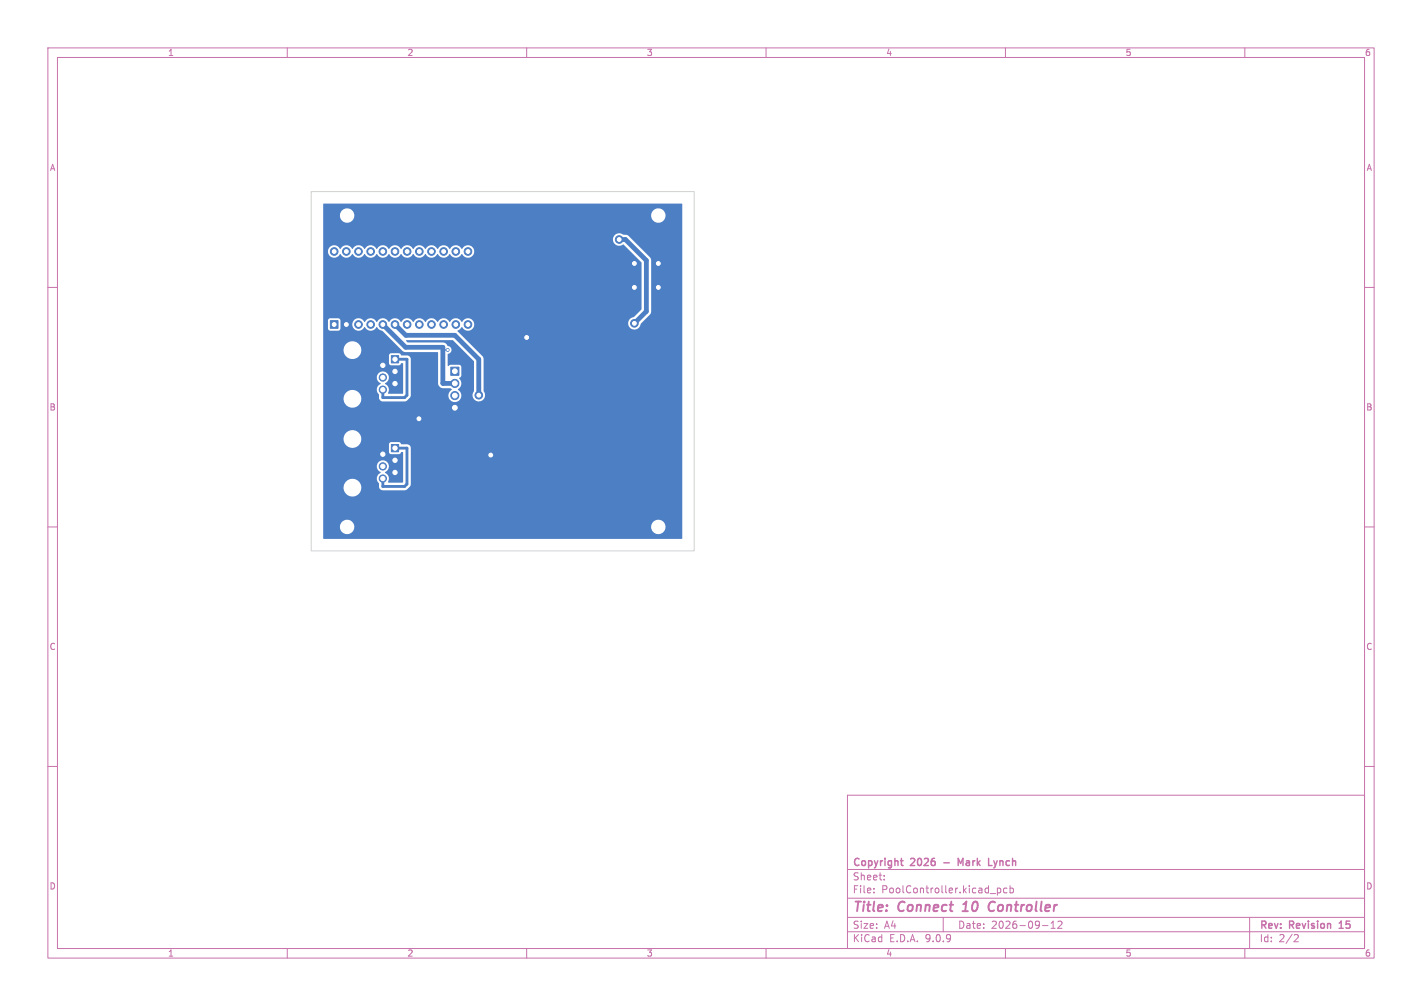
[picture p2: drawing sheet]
<svg xmlns="http://www.w3.org/2000/svg" width="297mm" height="210mm" viewBox="0 0 297 210" stroke-linecap="round" stroke-linejoin="round" font-family="sans-serif">
<defs><g id="words">
<g font-size="2.8" fill="#c872ab">
<text x="178" y="190.9">Title:</text>
<text x="187.7" y="190.9">Connect</text>
<text x="202" y="190.9">10</text>
<text x="208.1" y="190.9">Controller</text>
</g>
<g font-size="2.1" fill="#c872ab">
<text x="178" y="184">Sheet:</text>
<text x="178" y="181.2">Copyright</text>
<text x="190.3" y="181.2">2026</text>
<text x="197.8" y="181.2">-</text>
<text x="201.4" y="181.2">Mark</text>
<text x="208.3" y="181.2">Lynch</text>
<text x="178" y="186.7">File:</text>
<text x="184.1" y="186.7">PoolController.kicad_pcb</text>
<text x="178" y="196.9">KiCad</text>
<text x="178" y="194.1">Size:</text>
<text x="184.7" y="194.1">A4</text>
<text x="185.7" y="196.9">E.D.A.</text>
<text x="193.3" y="196.9">9.0.9</text>
<text x="200" y="194.1">Date:</text>
<text x="207" y="194.1">2026-09-12</text>
<text x="263" y="194.3">Rev:</text>
<text x="263" y="196.9">Id:</text>
<text x="267.1" y="196.9">2/2</text>
<text x="269.4" y="194.3">Revision</text>
<text x="280.4" y="194.3">15</text>
</g>
<g font-size="1.8" fill="#c872ab">
<text x="35" y="11.9">1</text>
<text x="85" y="11.9">2</text>
<text x="135" y="11.9">3</text>
<text x="185" y="11.9">4</text>
<text x="235" y="11.9">5</text>
<text x="285" y="11.9">6</text>
<text x="10.3" y="35.9">A</text>
<text x="285.4" y="35.9">A</text>
<text x="10.3" y="85.9">B</text>
<text x="285.3" y="85.9">B</text>
<text x="10.3" y="135.9">C</text>
<text x="285.3" y="135.9">C</text>
<text x="10.3" y="185.9">D</text>
<text x="285.3" y="185.9">D</text>
<text x="35" y="199.9">1</text>
<text x="85" y="199.9">2</text>
<text x="135" y="199.9">3</text>
<text x="185" y="199.9">4</text>
<text x="235" y="199.9">5</text>
<text x="285" y="199.9">6</text>
</g>
</g></defs>
<g fill="none" stroke="#c872ab" stroke-width=".21">
<path d="M10 10h277v190h-277zM12 12h273v186h-273zM60 10v2M110 10v2M160 10v2M210 10v2M260 10v2M10 60h2M285 60h2M10 110h2M285 110h2M10 160h2"/>
<path d="M177 166h108v32h-108zM285 160h2M60 198v2M110 198v2M160 198v2M177 194.5h108M177 191.5h108M177 187.5h108M177 181.5h108M182.5 186.3v.1M182.5 185.5v.1M184.7 183.6v.1"/>
<path d="M184.7 182.8v.1M197 191.5v3M206.8 186.5h1.2M208.3 185.4v1.5M208.3 185.5l.4-.1 .3 .3-.1 .6h-.6M210 198v2M210.3 185.5l-.4-.1-.3 .3 .1 .6h.6M211 185.5l.4-.1 .3 .3-.2 .6h-.5M211 184.9v1.5M217.7 193.2h1.2M219.5 193.8h.9M219.5 192.7l.5-.4v1.5"/>
<path d="M221 192.4l.5-.1 .3 .4-.9 1.1h.9M260 198v2M261 191.5v6.5M270.5 195.1l.5 .1 .2 .3-1 1.1h1"/>
</g>
<path d="M188.1 179.7h.5M201.1 179.2l-.5 1.1-.5-1.1v1.5M207.6 179.7l.3 1M188.5 180.7h.1M206.5 180.7h.7M207.8 181l-.2 .2M279.7 193.8h.9M279.8 192.6l-.1 .1" fill="none" stroke="#c872ab" stroke-width=".3"/>
<path d="M201 190.2h1.2M201.6 188.5l-.4 .3M207.5 188.2a1.07 1.07 0 0 0-1 .8 1.07 1.07 0 0 0 .5 1.2l.5-.1" fill="none" stroke="#c872ab" stroke-width=".4"/>
<g fill="#4d7fc4" stroke="#4d7fc4" stroke-width=".21">
<path d="M81.7 92.8h1.6v1.5h-1.6z"/>
<path d="M94.1 76.7h1.7v1.7h-1.7z"/>
<path d="M81.7 74.2h1.6v1.6h-1.6z"/>
<path d="M69 66.9h1.6v1.6h-1.6z"/>
<circle cx="80" cy="94.8" r=".76"/>
<circle cx="82.5" cy="96.1" r=".76"/>
<circle cx="80" cy="97.4" r=".76"/>
<circle cx="82.5" cy="98.6" r=".76"/>
<circle cx="80" cy="99.9" r=".76"/>
<circle cx="95" cy="80" r=".85"/>
<circle cx="95" cy="82.6" r=".85"/>
<circle cx="95" cy="85.1" r=".85"/>
<circle cx="80" cy="76.3" r=".76"/>
<circle cx="82.5" cy="77.5" r=".76"/>
<circle cx="80" cy="78.8" r=".76"/>
<circle cx="82.5" cy="80.1" r=".76"/>
<circle cx="80" cy="81.3" r=".76"/>
<circle cx="72.3" cy="67.7" r=".8"/>
<circle cx="74.9" cy="67.7" r=".8"/>
<circle cx="77.4" cy="67.7" r=".8"/>
<circle cx="80" cy="67.7" r=".8"/>
<circle cx="82.5" cy="67.7" r=".8"/>
<circle cx="85" cy="67.7" r=".8"/>
<circle cx="87.6" cy="67.7" r=".8"/>
<circle cx="90.1" cy="67.7" r=".8"/>
<circle cx="92.7" cy="67.7" r=".8"/>
<circle cx="95.2" cy="67.7" r=".8"/>
<circle cx="97.7" cy="67.7" r=".8"/>
<circle cx="97.7" cy="52.5" r=".8"/>
<circle cx="95.2" cy="52.5" r=".8"/>
<circle cx="92.7" cy="52.5" r=".8"/>
<circle cx="90.1" cy="52.5" r=".8"/>
<circle cx="87.6" cy="52.5" r=".8"/>
<circle cx="85" cy="52.5" r=".8"/>
<circle cx="82.5" cy="52.5" r=".8"/>
<circle cx="80" cy="52.5" r=".8"/>
<circle cx="77.4" cy="52.5" r=".8"/>
<circle cx="74.9" cy="52.5" r=".8"/>
<circle cx="72.3" cy="52.5" r=".8"/>
<circle cx="69.8" cy="52.5" r=".8"/>
<circle cx="137.5" cy="55" r=".8"/>
<circle cx="132.5" cy="55" r=".8"/>
<circle cx="102.5" cy="95" r=".8"/>
<circle cx="110" cy="70.4" r=".8"/>
<circle cx="87.5" cy="87.4" r=".8"/>
<circle cx="137.5" cy="60" r=".8"/>
<circle cx="132.5" cy="60" r=".8"/>
<circle cx="132.5" cy="67.5" r=".8"/>
<circle cx="129.3" cy="50" r=".8"/>
<circle cx="93.5" cy="73.1" r=".3"/>
<circle cx="100" cy="82.5" r=".8"/>
</g>
<path d="M82.5 75h2.5v7.5l-.5 .5h-4.5v-1.6M82.5 93.6h2.5v7.5l-.5 .5h-4.5v-1.7" fill="none" stroke="#4d7fc4" stroke-width=".6"/>
<path d="M110 70.5v14.5l-.1 .1h-15.2l-2.3 2.3h-5.8" fill="none" stroke="#4d7fc4" stroke-width="2"/>
<path d="M129.3 50h1.3l4.4 4.4v10.6l-2.5 2.5M72.3 67.7l.2 .2v2.1h2.5M80 67.7l4.7 4.8h7.8v7.5h2.5M82.5 67.7l2.3 2.3h10.2l5 5v7.5" fill="none" stroke="#4d7fc4" stroke-width="1"/>
<path d="M86.6 87.4l-.1 .1" fill="none" stroke="#4d7fc4" stroke-width=".21"/>
<path d="M92.5 73.1h1" fill="none" stroke="#4d7fc4" stroke-width=".3"/>
<path d="M67.5 42.6l74.9-.1 .1 .1v69.8h-75v-2.5h3.5a1.51 1.51 0 0 0 1.5 1.6 1.51 1.51 0 0 0 1.5-1.6h62v.2a1.51 1.51 0 0 0 2.3 1.2 1.51 1.51 0 0 0 0-2.6 1.51 1.51 0 0 0-2.3 1.2h-62v-.3a1.51 1.51 0 0 0-1.6-1.1 1.51 1.51 0 0 0-1.4 1.4h-3.5v-8.2h4.3v.2a1.85 1.85 0 0 0 2.8 1.5 1.85 1.85 0 0 0 0-3.2 1.85 1.85 0 0 0-2.8 1.5h-4.3v-4.4h11.2l.2 .7 .6 .6a1.38 1.38 0 0 0-.3 2.3l.1 1 .6 .5h4.7l.4-.2 .6-.6 .2-.5v-7.6a.8 .8 0 0 0-.7-.8h-1.2l-.6-.4h-1.7l-.3 .2-.1 1.9 .3 .4h1.9l.4-.4h.4v6.2l-.1 .1h-3.1a1.47 1.47 0 0 0-.6-2.1 1.29 1.29 0 0 0 .4-2.2 1.29 1.29 0 0 0-2.1 .9h-11.2v-5.8h4.3v.3a1.85 1.85 0 0 0 2.8 1.4 1.85 1.85 0 0 0 0-3.1 1.85 1.85 0 0 0-2.8 1.4h-4.3v-8.4h4.3v.3a1.85 1.85 0 0 0 2.8 1.4 1.85 1.85 0 0 0 0-3.1 1.85 1.85 0 0 0-2.8 1.4h-4.3v-4.4h11.2l.2 .8 .6 .7a1.33 1.33 0 0 0-.3 2.2l.1 1 .6 .4h4.7l.4-.2 .6-.6 .2-.4v-7.7l-.4-.6-1.5-.1-.6-.5h-1.7l-.3 .3-.1 1.8 .3 .4 1.9 .1 .4-.5 .4 .1v6.2l-.1 .1h-3a1.55 1.55 0 0 0-.6-2l-.1-.1a1.29 1.29 0 0 0 .4-2.3 1.29 1.29 0 0 0-2.1 .9h-11.2v-5.7h4.3v.2a1.85 1.85 0 0 0 2.8 1.5 1.85 1.85 0 0 0 0-3.2 1.85 1.85 0 0 0-2.8 1.5h-4.3v-6.1h1v1.7l.4 .4h1.9l.3-.4v-1h2.5a1.35 1.35 0 0 0 1 1.4 1.35 1.35 0 0 0 1.6-.7 1.43 1.43 0 0 0 2.5 0l.6 .6 .6 .2 4.2 4.2 .3 .2h7l.1 6.8a1.11 1.11 0 0 0 1.1 .7h1.4l.3 .4a1.38 1.38 0 0 0-.2 2.1 1.38 1.38 0 0 0 2.1-.1 1.38 1.38 0 0 0-.6-2.1 1.52 1.52 0 0 0 .3-2.4l.4-.4v-2.1l-.4-.3h-1.8l-.6 .3v-2.4a.9 .9 0 0 0 .8-1 .9 .9 0 0 0-.9-.8l-.3-.5-.5-.2h-7.4l-.4-.4 9.8-.1 4.4 4.4v6.2a1.32 1.32 0 0 0 .1 1.8 1.32 1.32 0 0 0 1.8 0 1.32 1.32 0 0 0 .1-1.8v-6.9l-.2-.3-5.3-5.3 1-.8a1.31 1.31 0 0 0 2.1 .5 1.31 1.31 0 0 0-.1-2.1 1.31 1.31 0 0 0-2 .5 1.82 1.82 0 0 0-1.6-.7l-.5 .2-.5 .5a1.42 1.42 0 0 0-1.2-.8 1.42 1.42 0 0 0-1.3 .8 1.42 1.42 0 0 0-1.3-.8 1.42 1.42 0 0 0-1.3 .8 1.42 1.42 0 0 0-1.2-.8 1.42 1.42 0 0 0-1.3 .8 1.42 1.42 0 0 0-1.3-.8 1.42 1.42 0 0 0-1.2 .8 1.42 1.42 0 0 0-1.3-.8 1.42 1.42 0 0 0-1.3 .8 1.42 1.42 0 0 0-1.2-.8 1.42 1.42 0 0 0-1.3 .8 1.42 1.42 0 0 0-1.3-.8 1.42 1.42 0 0 0-1.3 .8 1.35 1.35 0 0 0-1.4-.7 1.35 1.35 0 0 0-1.1 1.1h-2.5v-.8l-.4-.4h-1.8l-.4 .5h-1v-14.5h1v.2a1.35 1.35 0 0 0 1.1 1.2 1.35 1.35 0 0 0 1.5-.8 1.43 1.43 0 0 0 2.5 0 1.43 1.43 0 0 0 2.6 0 1.43 1.43 0 0 0 2.5 0 1.43 1.43 0 0 0 2.5 0 1.43 1.43 0 0 0 2.6 0 1.43 1.43 0 0 0 2.5 0 1.43 1.43 0 0 0 2.6 0 1.43 1.43 0 0 0 2.5 0 1.43 1.43 0 0 0 2.5 0 1.43 1.43 0 0 0 2.6 0 1.34 1.34 0 0 0 2 .5 1.34 1.34 0 0 0 0-2.1 1.34 1.34 0 0 0-2 .6 1.42 1.42 0 0 0-1.3-.8 1.42 1.42 0 0 0-1.3 .8 1.42 1.42 0 0 0-1.2-.8 1.42 1.42 0 0 0-1.3 .8 1.42 1.42 0 0 0-1.3-.8 1.42 1.42 0 0 0-1.3 .8 1.42 1.42 0 0 0-1.2-.8 1.42 1.42 0 0 0-1.3 .8 1.42 1.42 0 0 0-1.3-.8 1.42 1.42 0 0 0-1.2 .8 1.42 1.42 0 0 0-1.3-.8 1.42 1.42 0 0 0-1.3 .8 1.42 1.42 0 0 0-1.2-.8 1.42 1.42 0 0 0-1.3 .8 1.42 1.42 0 0 0-1.3-.8 1.42 1.42 0 0 0-1.3 .8 1.42 1.42 0 0 0-1.2-.8 1.42 1.42 0 0 0-1.3 .8 1.42 1.42 0 0 0-1.3-.8 1.42 1.42 0 0 0-1.2 .8 1.35 1.35 0 0 0-1.5-.8 1.35 1.35 0 0 0-1.1 1.2h-1v-2.5h60.5v.2a1.41 1.41 0 0 0 2.3 1l3.7 3.7v9.7l-1.6 1.7a1.31 1.31 0 0 0-1.2 1.4 1.31 1.31 0 0 0 1.3 1.2 1.31 1.31 0 0 0 1.3-1.2l2-2 .2-.5v-10.8l-.2-.6-4.5-4.5-.4-.2h-.8a1.3 1.3 0 0 0-2.1 .9h-60.5v-5h3.5v.2a1.51 1.51 0 0 0 1.6 1.4 1.51 1.51 0 0 0 1.4-1.6h62v.2a1.51 1.51 0 0 0 2.3 1.2 1.51 1.51 0 0 0 0-2.6 1.51 1.51 0 0 0-2.3 1.2h-62v-.3a1.51 1.51 0 0 0-1.6-1.1 1.51 1.51 0 0 0-1.4 1.4h-3.5z" fill="#4d7fc4"/>
<path d="M65 40h80v75h-80z" fill="none" stroke="#d0d2cd" stroke-width=".21"/>
<g fill="#fff" stroke="#fff" stroke-width=".21">
<circle cx="137.5" cy="55" r=".4"/>
<circle cx="132.5" cy="55" r=".4"/>
<circle cx="102.5" cy="95" r=".4"/>
<circle cx="110" cy="70.4" r=".4"/>
<circle cx="87.5" cy="87.4" r=".4"/>
<circle cx="137.5" cy="60" r=".4"/>
<circle cx="132.5" cy="60" r=".4"/>
<circle cx="132.5" cy="67.5" r=".4"/>
<circle cx="129.3" cy="50" r=".4"/>
<circle cx="93.5" cy="73" r=".15"/>
<circle cx="100" cy="82.5" r=".4"/>
<circle cx="72.5" cy="45" r="1.25"/>
<circle cx="137.5" cy="45" r="1.25"/>
<circle cx="73.6" cy="91.6" r="1.6"/>
<circle cx="73.6" cy="101.8" r="1.6"/>
<circle cx="82.5" cy="93.6" r=".45"/>
<circle cx="80" cy="94.8" r=".45"/>
<circle cx="82.5" cy="96.1" r=".45"/>
<circle cx="80" cy="97.4" r=".45"/>
<circle cx="82.5" cy="98.6" r=".45"/>
<circle cx="80" cy="99.9" r=".45"/>
<circle cx="137.5" cy="110" r="1.25"/>
<circle cx="95" cy="77.5" r=".5"/>
<circle cx="95" cy="80" r=".5"/>
<circle cx="95" cy="82.6" r=".5"/>
<circle cx="95" cy="85.1" r=".5"/>
<circle cx="72.5" cy="110" r="1.25"/>
<circle cx="73.6" cy="73.1" r="1.6"/>
<circle cx="73.6" cy="83.3" r="1.6"/>
<circle cx="82.5" cy="75" r=".45"/>
<circle cx="80" cy="76.3" r=".45"/>
<circle cx="82.5" cy="77.5" r=".45"/>
<circle cx="80" cy="78.8" r=".45"/>
<circle cx="82.5" cy="80.1" r=".45"/>
<circle cx="80" cy="81.3" r=".45"/>
<circle cx="69.8" cy="67.7" r=".4"/>
<circle cx="72.3" cy="67.7" r=".4"/>
<circle cx="74.9" cy="67.7" r=".4"/>
<circle cx="77.4" cy="67.7" r=".4"/>
<circle cx="80" cy="67.7" r=".4"/>
<circle cx="82.5" cy="67.7" r=".4"/>
<circle cx="85" cy="67.7" r=".4"/>
<circle cx="87.6" cy="67.7" r=".4"/>
<circle cx="90.1" cy="67.7" r=".4"/>
<circle cx="92.7" cy="67.7" r=".4"/>
<circle cx="95.2" cy="67.7" r=".4"/>
<circle cx="97.7" cy="67.7" r=".4"/>
<circle cx="97.7" cy="52.5" r=".4"/>
<circle cx="95.2" cy="52.5" r=".4"/>
<circle cx="92.7" cy="52.5" r=".4"/>
<circle cx="90.1" cy="52.5" r=".4"/>
<circle cx="87.6" cy="52.5" r=".4"/>
<circle cx="85" cy="52.5" r=".4"/>
<circle cx="82.5" cy="52.5" r=".4"/>
<circle cx="80" cy="52.5" r=".4"/>
<circle cx="77.4" cy="52.5" r=".4"/>
<circle cx="74.9" cy="52.5" r=".4"/>
<circle cx="72.3" cy="52.5" r=".4"/>
<circle cx="69.8" cy="52.5" r=".4"/>
</g>
<use href="#words"/>
</svg>
